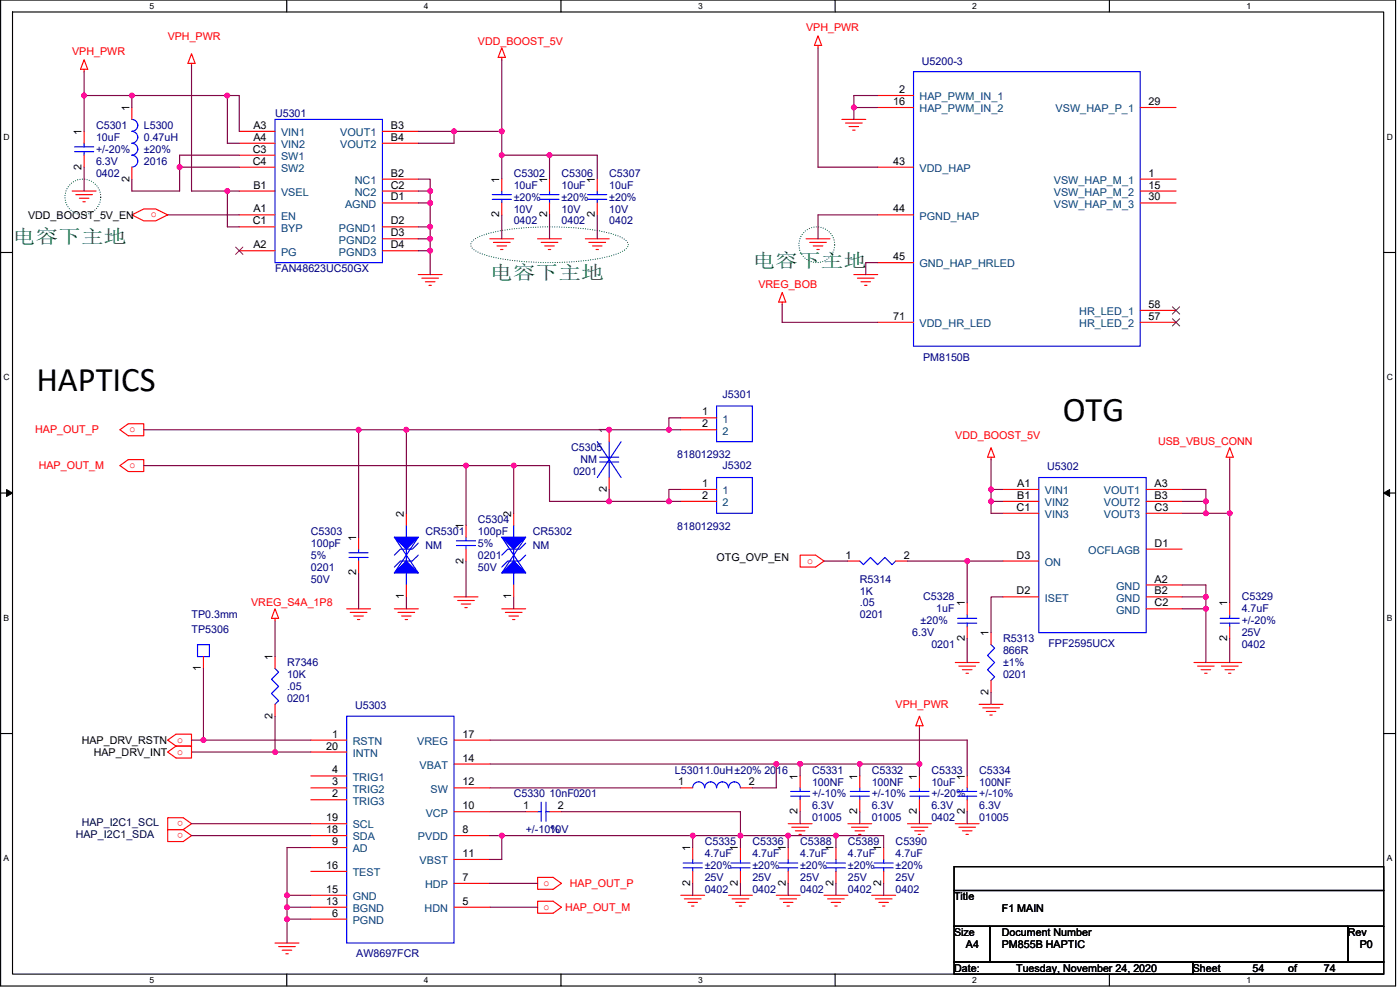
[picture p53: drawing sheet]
<svg xmlns="http://www.w3.org/2000/svg" width="420mm" height="297mm" viewBox="0 0 420 297" stroke-linecap="round" stroke-linejoin="round" font-family="sans-serif">
<defs><g id="words">
<g font-size="10.4">
<text x="10.9" y="117.3">HAPTICS</text>
<text x="318.9" y="126.3">OTG</text>
</g>
<g font-size="5.7" fill="#008000">
<text x="3.8" y="72.8">电容下主地</text>
<text x="147" y="83.6">电容下主地</text>
<text x="225.8" y="80">电容下主地</text>
</g>
<g font-size="3.2" fill="#f00">
<text x="50.3" y="11.9">VPH_PWR</text>
<text x="241.9" y="9.3">VPH_PWR</text>
<text x="21.7" y="16.5">VPH_PWR</text>
<text x="143.4" y="13.6">VDD_BOOST_5V</text>
<text x="45.3" y="65.3">o</text>
<text x="227.6" y="86.3">VREG_BOB</text>
<text x="10.6" y="130">HAP_OUT_P</text>
<text x="38.9" y="129.7">o</text>
<text x="286.7" y="131.8">VDD_BOOST_5V</text>
<text x="347.6" y="133.6">USB_VBUS_CONN</text>
<text x="11.6" y="140.8">HAP_OUT_M</text>
<text x="38.9" y="140.5">o</text>
<text x="242.3" y="169.1">o</text>
<text x="75.4" y="182">VREG_S4A_1P8</text>
<text x="268.8" y="212.4">VPH_PWR</text>
<text x="53.2" y="226.4">o</text>
<text x="53.2" y="222.8">o</text>
<text x="55" y="249.8" transform="rotate(180 55 249.8)">o</text>
<text x="55" y="246.2" transform="rotate(180 55 246.2)">o</text>
<text x="163.1" y="265.8">o</text>
<text x="171" y="266.1">HAP_OUT_P</text>
<text x="163.1" y="273">o</text>
<text x="169.6" y="273.3">HAP_OUT_M</text>
</g>
<g font-size="3.2" fill="#000080">
<text x="276.7" y="19.4">U5200-3</text>
<text x="82.5" y="35.1">U5301</text>
<text x="28.8" y="38.7">C5301</text>
<text x="43.1" y="38.7">L5300</text>
<text x="28.8" y="42.3">10uF</text>
<text x="28.8" y="45.9">+/-20%</text>
<text x="43.1" y="42.3">0.47uH</text>
<text x="43.1" y="45.9">±20%</text>
<text x="28.8" y="53">0402</text>
<text x="28.8" y="49.4">6.3V</text>
<text x="43.1" y="49.4">2016</text>
<text x="154.2" y="53">C5302</text>
<text x="168.5" y="53">C5306</text>
<text x="182.8" y="53">C5307</text>
<text x="154.2" y="56.6">10uF</text>
<text x="168.5" y="56.6">10uF</text>
<text x="182.8" y="56.6">10uF</text>
<text x="154.2" y="63.8">10V</text>
<text x="154.2" y="60.2">±20%</text>
<text x="168.5" y="63.8">10V</text>
<text x="168.5" y="60.2">±20%</text>
<text x="182.8" y="63.8">10V</text>
<text x="182.8" y="60.2">±20%</text>
<text x="154.2" y="67.4">0402</text>
<text x="168.5" y="67.4">0402</text>
<text x="182.8" y="67.4">0402</text>
<text x="82.5" y="81.7">FAN48623UC50GX</text>
<text x="277" y="108.2">PM8150B</text>
<text x="216.8" y="119.3">J5301</text>
<text x="171.4" y="135.4">C5305</text>
<text x="203.2" y="137.6">818012932</text>
<text x="172.1" y="142.6">0201</text>
<text x="174.2" y="139">NM</text>
<text x="216.8" y="140.8">J5302</text>
<text x="314.3" y="141.1">U5302</text>
<text x="93.3" y="160.5">C5303</text>
<text x="127.7" y="160.5">CR5301</text>
<text x="143.4" y="156.9">C5304</text>
<text x="143.4" y="160.5">100pF</text>
<text x="159.9" y="160.5">CR5302</text>
<text x="203.2" y="159">818012932</text>
<text x="93.3" y="164.1">100pF</text>
<text x="93.3" y="167.6">5%</text>
<text x="127.7" y="164.8">NM</text>
<text x="143.4" y="167.6">0201</text>
<text x="143.4" y="164.1">5%</text>
<text x="159.9" y="164.8">NM</text>
<text x="93.3" y="171.2">0201</text>
<text x="143.4" y="171.2">50V</text>
<text x="93.3" y="174.8">50V</text>
<text x="258" y="174.8">R5314</text>
<text x="258" y="178.4">1K</text>
<text x="57.5" y="185.5">TP0.3mm</text>
<text x="258" y="182">.05</text>
<text x="258" y="185.5">0201</text>
<text x="277" y="180.2">C5328</text>
<text x="281" y="183.7">1uF</text>
<text x="372.6" y="180.2">C5329</text>
<text x="372.6" y="183.7">4.7uF</text>
<text x="57.5" y="189.8">TP5306</text>
<text x="273.8" y="190.9">6.3V</text>
<text x="276.3" y="187.3">±20%</text>
<text x="372.6" y="190.9">25V</text>
<text x="372.6" y="187.3">+/-20%</text>
<text x="279.5" y="194.5">0201</text>
<text x="301" y="192.7">R5313</text>
<text x="301" y="196.3">866R</text>
<text x="314.6" y="194.1">FPF2595UCX</text>
<text x="372.6" y="194.5">0402</text>
<text x="86.1" y="199.9">R7346</text>
<text x="86.1" y="203.5">10K</text>
<text x="301" y="199.9">±1%</text>
<text x="301" y="203.5">0201</text>
<text x="86.1" y="207">.05</text>
<text x="86.1" y="210.6">0201</text>
<text x="106.5" y="212.8">U5303</text>
<text x="202.5" y="232.1">L53011.0uH±20% 2016</text>
<text x="243.7" y="232.1">C5331</text>
<text x="261.6" y="232.1">C5332</text>
<text x="279.5" y="232.1">C5333</text>
<text x="293.8" y="232.1">C5334</text>
<text x="154.2" y="239.3">C5330 10nF0201</text>
<text x="243.7" y="235.7">100NF</text>
<text x="243.7" y="239.3">+/-10%</text>
<text x="261.6" y="235.7">100NF</text>
<text x="261.6" y="239.3">+/-10%</text>
<text x="279.5" y="235.7">10uF</text>
<text x="279.5" y="239.3">+/-20%</text>
<text x="293.8" y="235.7">100NF</text>
<text x="293.8" y="239.3">+/-10%</text>
<text x="243.7" y="242.8">6.3V</text>
<text x="261.6" y="242.8">6.3V</text>
<text x="279.5" y="242.8">6.3V</text>
<text x="293.8" y="242.8">6.3V</text>
<text x="157.8" y="250">+/-10%</text>
<text x="164.9" y="250">10V</text>
<text x="243.7" y="246.4">01005</text>
<text x="261.6" y="246.4">01005</text>
<text x="279.5" y="246.4">0402</text>
<text x="293.8" y="246.4">01005</text>
<text x="211.5" y="253.6">C5335</text>
<text x="211.5" y="257.2">4.7uF</text>
<text x="225.8" y="253.6">C5336</text>
<text x="225.8" y="257.2">4.7uF</text>
<text x="240.1" y="253.6">C5388</text>
<text x="240.1" y="257.2">4.7uF</text>
<text x="254.5" y="253.6">C5389</text>
<text x="254.5" y="257.2">4.7uF</text>
<text x="268.8" y="253.6">C5390</text>
<text x="268.8" y="257.2">4.7uF</text>
<text x="211.5" y="260.8">±20%</text>
<text x="225.8" y="260.8">±20%</text>
<text x="240.1" y="260.8">±20%</text>
<text x="254.5" y="260.8">±20%</text>
<text x="268.8" y="260.8">±20%</text>
<text x="211.5" y="267.9">0402</text>
<text x="211.5" y="264.3">25V</text>
<text x="225.8" y="267.9">0402</text>
<text x="225.8" y="264.3">25V</text>
<text x="240.1" y="267.9">0402</text>
<text x="240.1" y="264.3">25V</text>
<text x="254.5" y="267.9">0402</text>
<text x="254.5" y="264.3">25V</text>
<text x="268.8" y="267.9">0402</text>
<text x="268.8" y="264.3">25V</text>
<text x="106.9" y="287.3">AW8697FCR</text>
</g>
<g font-size="3.2">
<text x="269.8" y="27.9">2</text>
<text x="38.8" y="33.3" transform="rotate(-90 38.8 33.3)">1</text>
<text x="268" y="31.5">16</text>
<text x="344.7" y="31.5">29</text>
<text x="24.5" y="40.5" transform="rotate(-90 24.5 40.5)">1</text>
<text x="76" y="38.7">A3</text>
<text x="117.3" y="38.7">B3</text>
<text x="75.9" y="45.8">C3</text>
<text x="76" y="42.2">A4</text>
<text x="117.3" y="42.2">B4</text>
<text x="24.5" y="50.9" transform="rotate(-90 24.5 50.9)">2</text>
<text x="75.9" y="49.4">C4</text>
<text x="117.3" y="53">B2</text>
<text x="268" y="49.4">43</text>
<text x="344.7" y="53">1</text>
<text x="38.8" y="54.5" transform="rotate(-90 38.8 54.5)">2</text>
<text x="76" y="56.6">B1</text>
<text x="117.3" y="56.6">C2</text>
<text x="149.8" y="54.8" transform="rotate(-90 149.8 54.8)">1</text>
<text x="164.2" y="54.8" transform="rotate(-90 164.2 54.8)">1</text>
<text x="178.5" y="54.8" transform="rotate(-90 178.5 54.8)">1</text>
<text x="344.7" y="56.6">15</text>
<text x="8.4" y="65.6">VDD_BOOST_5V_EN</text>
<text x="76" y="63.7">A1</text>
<text x="117.3" y="60.2">D1</text>
<text x="149.8" y="65.2" transform="rotate(-90 149.8 65.2)">2</text>
<text x="164.2" y="65.2" transform="rotate(-90 164.2 65.2)">2</text>
<text x="178.5" y="65.2" transform="rotate(-90 178.5 65.2)">2</text>
<text x="268" y="63.7">44</text>
<text x="344.7" y="60.2">30</text>
<text x="75.9" y="67.3">C1</text>
<text x="117.3" y="67.3">D2</text>
<text x="117.3" y="70.9">D3</text>
<text x="76" y="74.5">A2</text>
<text x="117.3" y="74.5">D4</text>
<text x="268" y="78.1">45</text>
<text x="268" y="96">71</text>
<text x="344.7" y="92.4">58</text>
<text x="344.7" y="96">57</text>
<text x="210.7" y="124.6">1</text>
<text x="182.1" y="130" transform="rotate(-90 182.1 130)">1</text>
<text x="210.7" y="128.2">2</text>
<text x="182.1" y="147.6" transform="rotate(-90 182.1 147.6)">2</text>
<text x="210.7" y="146.1">1</text>
<text x="210.7" y="149.7">2</text>
<text x="305.3" y="146.1">A1</text>
<text x="305.3" y="149.7">B1</text>
<text x="346.5" y="146.1">A3</text>
<text x="346.5" y="149.7">B3</text>
<text x="121.2" y="155.1" transform="rotate(-90 121.2 155.1)">2</text>
<text x="153.4" y="155.1" transform="rotate(-90 153.4 155.1)">2</text>
<text x="305.1" y="153.3">C1</text>
<text x="346.5" y="153.3">C3</text>
<text x="139.1" y="158.7" transform="rotate(-90 139.1 158.7)">1</text>
<text x="106.9" y="162.3" transform="rotate(-90 106.9 162.3)">1</text>
<text x="253.7" y="167.6">1</text>
<text x="271.3" y="167.6">2</text>
<text x="305.1" y="167.6">D3</text>
<text x="346.5" y="164">D1</text>
<text x="106.9" y="172.7" transform="rotate(-90 106.9 172.7)">2</text>
<text x="139.1" y="169.1" transform="rotate(-90 139.1 169.1)">2</text>
<text x="215.1" y="168.4">OTG_OVP_EN</text>
<text x="121.2" y="179.8" transform="rotate(-90 121.2 179.8)">1</text>
<text x="153.4" y="179.8" transform="rotate(-90 153.4 179.8)">1</text>
<text x="305.1" y="178.4">D2</text>
<text x="346.5" y="174.8">A2</text>
<text x="346.5" y="178.4">B2</text>
<text x="289.5" y="182" transform="rotate(-90 289.5 182)">1</text>
<text x="346.5" y="181.9">C2</text>
<text x="368.3" y="182" transform="rotate(-90 368.3 182)">1</text>
<text x="296.7" y="190.9" transform="rotate(-90 296.7 190.9)">1</text>
<text x="289.5" y="192.4" transform="rotate(-90 289.5 192.4)">2</text>
<text x="368.3" y="192.4" transform="rotate(-90 368.3 192.4)">2</text>
<text x="60.3" y="201.3" transform="rotate(-90 60.3 201.3)">1</text>
<text x="81.8" y="198.1" transform="rotate(-90 81.8 198.1)">1</text>
<text x="296.7" y="208.5" transform="rotate(-90 296.7 208.5)">2</text>
<text x="81.8" y="215.6" transform="rotate(-90 81.8 215.6)">2</text>
<text x="99.7" y="221.3">1</text>
<text x="138.8" y="221.3">17</text>
<text x="24.5" y="223.2">HAP_DRV_RSTN</text>
<text x="28.1" y="226.7">HAP_DRV_INT</text>
<text x="97.9" y="224.9">20</text>
<text x="99.7" y="232.1">4</text>
<text x="138.8" y="228.5">14</text>
<text x="239.4" y="233.9" transform="rotate(-90 239.4 233.9)">1</text>
<text x="257.3" y="233.9" transform="rotate(-90 257.3 233.9)">1</text>
<text x="275.2" y="233.9" transform="rotate(-90 275.2 233.9)">1</text>
<text x="289.5" y="233.9" transform="rotate(-90 289.5 233.9)">1</text>
<text x="99.7" y="235.6">3</text>
<text x="99.7" y="239.2">2</text>
<text x="138.8" y="235.6">12</text>
<text x="203.6" y="235.6">1</text>
<text x="224.7" y="235.6">2</text>
<text x="138.8" y="242.8">10</text>
<text x="157" y="242.8">1</text>
<text x="167.4" y="242.8">2</text>
<text x="239.4" y="244.3" transform="rotate(-90 239.4 244.3)">2</text>
<text x="257.3" y="244.3" transform="rotate(-90 257.3 244.3)">2</text>
<text x="275.2" y="244.3" transform="rotate(-90 275.2 244.3)">2</text>
<text x="289.5" y="244.3" transform="rotate(-90 289.5 244.3)">2</text>
<text x="97.9" y="246.4">19</text>
<text x="97.9" y="250">18</text>
<text x="138.8" y="250">8</text>
<text x="99.7" y="253.6">9</text>
<text x="138.8" y="257.1">11</text>
<text x="207.1" y="255.4" transform="rotate(-90 207.1 255.4)">1</text>
<text x="221.5" y="255.4" transform="rotate(-90 221.5 255.4)">1</text>
<text x="235.8" y="255.4" transform="rotate(-90 235.8 255.4)">1</text>
<text x="250.1" y="255.4" transform="rotate(-90 250.1 255.4)">1</text>
<text x="264.5" y="255.4" transform="rotate(-90 264.5 255.4)">1</text>
<text x="97.9" y="260.7">16</text>
<text x="97.9" y="267.9">15</text>
<text x="138.8" y="264.3">7</text>
<text x="207.1" y="265.8" transform="rotate(-90 207.1 265.8)">2</text>
<text x="221.5" y="265.8" transform="rotate(-90 221.5 265.8)">2</text>
<text x="235.8" y="265.8" transform="rotate(-90 235.8 265.8)">2</text>
<text x="250.1" y="265.8" transform="rotate(-90 250.1 265.8)">2</text>
<text x="264.5" y="265.8" transform="rotate(-90 264.5 265.8)">2</text>
<text x="97.9" y="271.5">13</text>
<text x="99.7" y="275">6</text>
<text x="138.8" y="271.5">5</text>
<text x="286.3" y="270.1">Title</text>
<text x="300.7" y="273.6">F1 MAIN</text>
<text x="286.3" y="280.8">Size</text>
<text x="300.7" y="280.8">Document Number</text>
<text x="404.5" y="280.8">Rev</text>
<text x="289.9" y="284.4">A4</text>
<text x="300.7" y="284.4">PM855B HAPTIC</text>
<text x="408.1" y="284.4">P0</text>
<text x="286.3" y="291.5">Date:</text>
<text x="305" y="291.5">Tuesday, November 24, 2020</text>
<text x="358" y="291.5">Sheet</text>
<text x="375.9" y="291.5">54</text>
<text x="386.6" y="291.5">of</text>
<text x="397.3" y="291.5">74</text>
</g>
<g font-size="3.2" fill="#004080">
<text x="276" y="30.1">HAP_PWM_IN_1</text>
<text x="276" y="33.7">HAP_PWM_IN_2</text>
<text x="316.8" y="33.7">VSW_HAP_P_1</text>
<text x="84.3" y="40.9">VIN1</text>
<text x="102.1" y="40.9">VOUT1</text>
<text x="84.3" y="44.4">VIN2</text>
<text x="102.1" y="44.4">VOUT2</text>
<text x="84.3" y="48">SW1</text>
<text x="84.3" y="51.6">SW2</text>
<text x="276" y="51.6">VDD_HAP</text>
<text x="84.3" y="58.8">VSEL</text>
<text x="106.5" y="55.2">NC1</text>
<text x="106.5" y="58.8">NC2</text>
<text x="316.3" y="55.2">VSW_HAP_M_1</text>
<text x="316.3" y="58.8">VSW_HAP_M_2</text>
<text x="84.3" y="65.9">EN</text>
<text x="103.6" y="62.3">AGND</text>
<text x="276" y="65.9">PGND_HAP</text>
<text x="316.3" y="62.3">VSW_HAP_M_3</text>
<text x="84.3" y="69.5">BYP</text>
<text x="101.7" y="69.5">PGND1</text>
<text x="84.3" y="76.7">PG</text>
<text x="101.7" y="73.1">PGND2</text>
<text x="101.7" y="76.7">PGND3</text>
<text x="276" y="80.2">GND_HAP_HRLED</text>
<text x="323.9" y="94.6">HR_LED_1</text>
<text x="276" y="98.1">VDD_HR_LED</text>
<text x="323.9" y="98.1">HR_LED_2</text>
<text x="216.9" y="126.8">1</text>
<text x="216.9" y="130.4">2</text>
<text x="216.9" y="148.3">1</text>
<text x="313.6" y="148.3">VIN1</text>
<text x="331.3" y="148.3">VOUT1</text>
<text x="216.9" y="151.9">2</text>
<text x="313.6" y="151.9">VIN2</text>
<text x="313.6" y="155.4">VIN3</text>
<text x="331.3" y="151.9">VOUT2</text>
<text x="331.3" y="155.4">VOUT3</text>
<text x="326.6" y="166.2">OCFLAGB</text>
<text x="313.6" y="169.8">ON</text>
<text x="335" y="177">GND</text>
<text x="313.6" y="180.5">ISET</text>
<text x="335" y="180.5">GND</text>
<text x="335" y="184.1">GND</text>
<text x="105.8" y="223.5">RSTN</text>
<text x="105.8" y="227.1">INTN</text>
<text x="125.2" y="223.5">VREG</text>
<text x="125.9" y="230.7">VBAT</text>
<text x="105.8" y="234.3">TRIG1</text>
<text x="105.8" y="237.8">TRIG2</text>
<text x="129.2" y="237.8">SW</text>
<text x="105.8" y="241.4">TRIG3</text>
<text x="127.8" y="245">VCP</text>
<text x="105.8" y="248.6">SCL</text>
<text x="105.8" y="252.2">SDA</text>
<text x="105.8" y="255.7">AD</text>
<text x="125.4" y="252.2">PVDD</text>
<text x="105.8" y="262.9">TEST</text>
<text x="125.9" y="259.3">VBST</text>
<text x="127.6" y="266.5">HDP</text>
<text x="105.8" y="270.1">GND</text>
<text x="105.8" y="273.6">BGND</text>
<text x="127.4" y="273.6">HDN</text>
<text x="105.8" y="277.2">PGND</text>
</g>
<g font-size="3.2" fill="#000040">
<text x="22.7" y="251.4">HAP_I2C1_SDA</text>
<text x="24.5" y="247.9">HAP_I2C1_SCL</text>
</g>
<g font-size="2.6">
<text x="44.9" y="2.7">5</text>
<text x="127.2" y="2.7">4</text>
<text x="209.5" y="2.7">3</text>
<text x="291.8" y="2.7">2</text>
<text x="374.1" y="2.7">1</text>
<text x="1.1" y="41.9">D</text>
<text x="416.2" y="41.9">D</text>
<text x="1.1" y="114.1">C</text>
<text x="416.2" y="114.1">C</text>
<text x="1.1" y="186.3">B</text>
<text x="416.2" y="186.3">B</text>
<text x="1.1" y="258.4">A</text>
<text x="416.2" y="258.4">A</text>
<text x="44.9" y="294.9">5</text>
<text x="127.2" y="294.9">4</text>
<text x="209.5" y="294.9">3</text>
<text x="291.8" y="294.9">2</text>
<text x="374.1" y="294.9">1</text>
</g>
</g></defs>
<path d="M.2 0h418.6v295.8h-418.6zM3.8 3.6h411.5v288.7h-411.5z" fill="none" stroke="#000" stroke-width=".34"/>
<g fill="#fff">
<path d="M44.9 .4h1.4v2.8h-1.4z"/>
<path d="M44.9 292.7h1.4v2.8h-1.4z"/>
</g>
<path d="M86.1 0v3.6M86.1 292.3v3.5" fill="none" stroke="#000" stroke-width=".34"/>
<g fill="#fff">
<path d="M127.2 .4h1.4v2.8h-1.4z"/>
<path d="M127.2 292.7h1.4v2.8h-1.4z"/>
</g>
<path d="M168.3 0v3.6M168.3 292.3v3.5" fill="none" stroke="#000" stroke-width=".34"/>
<g fill="#fff">
<path d="M209.5 .4h1.4v2.8h-1.4z"/>
<path d="M209.5 292.7h1.4v2.8h-1.4z"/>
</g>
<path d="M250.6 0v3.6M250.6 292.3v3.5" fill="none" stroke="#000" stroke-width=".34"/>
<g fill="#fff">
<path d="M291.8 .4h1.4v2.8h-1.4z"/>
<path d="M291.8 292.7h1.4v2.8h-1.4z"/>
</g>
<path d="M332.9 0v3.6M332.9 292.3v3.5" fill="none" stroke="#000" stroke-width=".34"/>
<g fill="#fff">
<path d="M374.1 .4h1.4v2.8h-1.4z"/>
<path d="M374.1 292.7h1.4v2.8h-1.4z"/>
<path d="M1.1 39.7h1.8v2.8h-1.8z"/>
<path d="M416.2 39.7h1.8v2.8h-1.8z"/>
<path d="M1.1 111.8h1.8v2.9h-1.8z"/>
<path d="M416.2 111.8h1.8v2.9h-1.8z"/>
</g>
<path d="M.2 75.8h3.6M415.3 75.8h3.5" fill="none" stroke="#000" stroke-width=".34"/>
<g fill="#fff">
<path d="M1.1 184h1.7v2.8h-1.7z"/>
<path d="M416.2 184h1.7v2.8h-1.7z"/>
</g>
<path d="M.2 147.9h3.6M415.3 147.9h3.5" fill="none" stroke="#000" stroke-width=".34"/>
<path d="M2 146.9l1.8 1-1.8 1zM415.3 147.9l1.7-1v2z" fill="#000" stroke="#000" stroke-width=".3"/>
<g fill="#fff">
<path d="M1.1 256.2h1.7v2.8h-1.7z"/>
<path d="M416.1 256.2h1.8v2.8h-1.8z"/>
</g>
<path d="M.2 220.1h3.6M415.3 220.1h3.5M286.3 277.9h10.8v10.8h-10.8zM286.3 260h129v7.2h-129zM286.3 267.2h129v10.7h-129zM297.1 277.9h107.4v10.8h-107.4zM404.5 277.9h10.8v10.8h-10.8zM286.3 288.7h71.7v3.6h-71.7zM358 288.7h57.3v3.6h-57.3z" fill="none" stroke="#000" stroke-width=".34"/>
<g fill="none" stroke="#008000" stroke-width=".34" stroke-dasharray="0 .7">
<path d="M141.8 72.3a19.5 19.5 0 0 1 9.9-3.3 89.3 89.3 0 0 1 31.4 1l1.4 .4a7.1 7.1 0 0 1 3.9 2.5 1.74 1.74 0 0 1-.9 2.1 28 28 0 0 1-11.3 3.1 87.3 87.3 0 0 1-29.5-1.3l-1.4-.4a7.1 7.1 0 0 1-3.9-2.4l-.1-.6z"/>
<circle cx="24.9" cy="59.1" r="5.4"/>
<circle cx="245.1" cy="73.4" r="5.4"/>
</g>
<g fill="none" stroke="#f00" stroke-width=".34">
<path d="M25.2 17.9l1.1 2.9h-2.1zM57.5 19v.7M57.5 16.1l1.1 2.9h-2.2zM150.6 17.2v.7M150.6 14.4l1.1 2.8h-2.2zM245.5 13.6v.8M245.5 10.8l1.1 2.8h-2.2zM25.2 39.4v3.6M25.2 20.8v.7M39.6 32.3v3.5M71.8 39.4h10.7M114.8 39.4h10.7"/>
<path d="M252.7 35.8h7.1M253.7 36.9h5.1M254.8 38h2.9M255.9 39.1h.7M263.4 28.7h10.8M263.4 32.3h10.8M342.2 32.3h10.7M21.7 57.3h7.1M22.7 58.4h5.1M23.8 59.5h2.9M25.2 46.6v3.6M39.6 50.2v3.5"/>
<path d="M71.8 43h10.7M71.8 57.3h10.7M71.8 46.6h10.7M71.8 50.2h10.7M114.8 53.7h10.7M114.8 43h10.7M114.8 57.3h10.7M150.6 53.7v3.6M164.9 53.7v3.6M179.2 53.7v3.6M263.4 50.2h10.8M342.2 53.7h10.7"/>
<path d="M342.2 57.3h10.7M24.9 60.5h.7M39.6 64.5l3.5-1.8h3.6l3.6 1.8-3.6 1.8h-3.6zM71.8 64.5h10.7M71.8 75.2h10.7M71.8 68.1h10.7M114.8 60.9h10.7M114.8 68.1h10.7M114.8 71.6h10.7M114.8 75.2h10.7M147 71.6h7.2M148.1 72.7h5"/>
<path d="M149.2 73.8h2.8M150.2 74.9h.7M150.6 60.9v3.6M161.3 71.6h7.2M162.4 72.7h5M163.5 73.8h2.9M164.6 74.9h.7M164.9 60.9v3.6M175.7 71.6h7.1M176.7 72.7h5M177.8 73.8h2.9M178.9 74.9h.7"/>
<path d="M179.2 60.9v3.6M241.9 71.6h7.2M243 72.7h5M244.1 73.8h2.8M245.1 74.9h.8M263.4 64.5h10.8M263.4 78.8h10.8M342.2 60.9h10.7M125.5 82.4h7.2M126.6 83.5h5M127.7 84.5h2.8M128.7 85.6h.8"/>
<path d="M234.7 87.8l1.1 2.8h-2.1zM234.7 90.6v.7M256.3 82.4h7.1M257.3 83.5h5M258.4 84.5h2.8M259.5 85.6h.7M263.4 96.7h10.8M342.2 93.1h10.7M342.2 96.7h10.7M36 128.9l2.5-1.8h4.6v3.6h-4.6zM36 139.7l2.5-1.8h4.6v3.6h-4.6zM182.8 128.9v3.6"/>
<path d="M204.3 125.4h10.8M204.3 128.9h10.8M297.4 134.3l1.1 2.9h-2.1zM297.4 137.2v.7M369.1 134.3l1 2.9h-2.1zM369.1 137.2v.7M122 154v3.6M139.9 157.6v3.6M154.2 154v3.6M182.8 143.3v3.6M204.3 146.9h10.8M204.3 150.4h10.8"/>
<path d="M301 146.9h10.8M301 150.4h10.8M301 154h10.8M344 146.9h10.7M344 150.4h10.7M344 154h10.7M107.6 161.2v3.6M107.6 168.3v3.6M122 175.5v3.6M136.3 179.1h7.1M139.9 164.8v3.5M154.2 175.5v3.6"/>
<path d="M240.1 166.6h4.7l2.5 1.7-2.5 1.8h-4.7zM254.5 168.3h3.5M268.8 168.3h3.6M301 168.3h10.8M301 179.1h10.8M344 175.5h10.7M344 179.1h10.7M344 164.8h10.7M61.1 197v3.6M82.5 185.5v.7M82.5 182.7l1.1 2.8h-2.1zM82.5 197v3.6"/>
<path d="M104 182.7h7.2M105.1 183.7h5M106.2 184.8h2.8M107.3 185.9h.7M118.4 182.7h7.1M119.4 183.7h5M120.5 184.8h2.9M121.6 185.9h.7M137.3 180.2h5.1M138.4 181.2h2.9M139.5 182.3h.7M150.6 182.7h7.2"/>
<path d="M151.7 183.7h5M152.7 184.8h2.9M153.8 185.9h.7M286.7 198.8h7.1M287.8 199.9h5M290.3 180.9v3.6M290.3 188v3.6M297.4 189.8v3.6M344 182.7h10.7M358.3 198.8h14.3M359.4 199.9h5M366.6 199.9h5"/>
<path d="M369.1 180.9v3.6M369.1 188v3.6M82.5 211.3v3.6M275.9 217.8v.7M275.9 214.9l1.1 2.9h-2.1zM288.8 200.9h2.9M289.9 202h.7M293.8 211.3h7.2M294.9 212.4h5M296 213.5h2.9M297.1 214.5h.7M297.4 204.2v3.5"/>
<path d="M360.5 200.9h2.8M361.5 202h.8M367.6 200.9h2.9M368.7 202h.7M50.3 225.6l2.5-1.7h4.7v3.5h-4.7zM50.3 222.1l2.5-1.8h4.7v3.6h-4.7zM93.3 222.1h10.7M93.3 225.6h10.7M93.3 232.8h10.7M93.3 236.4h10.7M93.3 240h10.7M136.3 222.1h10.7"/>
<path d="M136.3 229.2h10.7M136.3 236.4h10.7M204.3 236.4h3.6M222.2 236.4h3.6M240.1 232.8v3.6M240.1 240v3.5M258 232.8v3.6M258 240v3.5M275.9 232.8v3.6M275.9 240v3.5M290.3 232.8v3.6M290.3 240v3.5"/>
<path d="M50.3 248.9h4.7l2.5 1.8-2.5 1.8h-4.7zM50.3 245.3h4.7l2.5 1.8-2.5 1.8h-4.7zM93.3 247.1h10.7M93.3 250.7h10.7M93.3 254.3h10.7M136.3 243.5h10.7M136.3 250.7h10.7M136.3 257.9h10.7M157.8 243.5h3.5M164.9 243.5h3.6M207.9 254.3v3.6M222.2 254.3v3.6"/>
<path d="M236.5 247.1h7.2M236.5 254.3v3.6M237.6 248.2h5M238.7 249.3h2.9M239.8 250.4h.7M250.9 254.3v3.6M254.5 247.1h7.1M255.5 248.2h5.1M256.6 249.3h2.9M257.7 250.4h.7M265.2 254.3v3.6M272.4 247.1h7.1"/>
<path d="M273.4 248.2h5.1M274.5 249.3h2.9M275.6 250.4h.7M286.7 247.1h7.1M287.8 248.2h5M288.8 249.3h2.9M289.9 250.4h.7M93.3 261.5h10.7M93.3 268.6h10.7M93.3 272.2h10.7M93.3 275.8h10.7M136.3 265h10.7"/>
<path d="M136.3 272.2h10.7M161.3 263.2h4.7l2.5 1.8-2.5 1.8h-4.7zM161.3 270.4h4.7l2.5 1.8-2.5 1.8h-4.7zM204.3 268.6h7.2M205.4 269.7h5M206.5 270.8h2.8M207.5 271.8h.7M207.9 261.5v3.5M218.6 268.6h7.2M219.7 269.7h5M220.8 270.8h2.9M221.9 271.8h.7"/>
<path d="M222.2 261.5v3.5M233 268.6h7.1M234 269.7h5M235.1 270.8h2.9M236.2 271.8h.7M236.5 261.5v3.5M247.3 268.6h7.2M248.4 269.7h5M249.4 270.8h2.9M250.5 271.8h.7M250.9 261.5v3.5M261.6 268.6h7.2"/>
<path d="M262.7 269.7h5M263.8 270.8h2.8M264.8 271.8h.8M265.2 261.5v3.5M82.5 283h7.2M83.6 284h5M84.7 285.1h2.9M85.8 286.2h.7"/>
</g>
<g fill="none" stroke="#00f" stroke-width=".34">
<path d="M39.5 35.8a1.79 1.79 0 0 1 1.8 1.8 1.79 1.79 0 0 1-1.8 1.8 1.82 1.82 0 0 1 1.8 1.8 1.81 1.81 0 0 1-1.8 1.8 1.82 1.82 0 0 1 1.8 1.8 1.81 1.81 0 0 1-1.8 1.7M82.5 35.8h32.3v43h-32.3zM274.2 21.5h68v82.4h-68zM22.4 44.1h5.7M22.4 45.5h5.7M25.2 43v1.1M25.2 45.5v1.1M39.5 46.6a1.79 1.79 0 0 1 1.8 1.8 1.79 1.79 0 0 1-1.8 1.7M147.7 58.4h5.8M147.7 59.8h5.8M150.6 57.3v1.1M150.6 59.8v1.1"/>
<path d="M162.1 58.4h5.7M162.1 59.8h5.7M164.9 57.3v1.1M164.9 59.8v1.1M176.4 58.4h5.7M176.4 59.8h5.7M179.2 57.3v1.1M179.2 59.8v1.1M179.2 132.5l7.2 10.8M180 137.2h5.7M180 138.6h5.7M182.8 132.5v4.7"/>
<path d="M182.8 138.6v4.7M186.4 132.5l-7.2 10.8M215.1 121.8h10.7v10.7h-10.7zM122 157.6v3.6M154.2 157.6v3.6M215.1 143.3h10.7v10.7h-10.7zM311.8 143.3h32.2v46.5h-32.2zM104.7 165.8h5.8M104.7 167.3h5.8M107.6 164.8v1M107.6 167.3v1M118.4 161.2l7.1 10.7"/>
<path d="M122 171.9v3.6M122 164.8v3.5M125.5 166.6l-1.8 1.7h-3.5l-1.8 1.8M125.5 161.2l-7.1 10.7M125.5 163l-1.8 1.8h-3.5l-1.8 1.8M137 162.3h5.7M137 163.7h5.7M139.9 161.2v1.1M139.9 163.7v1.1M150.6 161.2l7.2 10.7M154.2 171.9v3.6M154.2 164.8v3.5"/>
<path d="M157.8 166.6l-1.8 1.7h-3.6l-1.8 1.8M157.8 161.2l-7.2 10.7M157.8 163l-1.8 1.8h-3.6l-1.8 1.8M258 168.3l1.1 1.1 2.1-2.1 2.2 2.1 2.2-2.1 2.1 2.1 1.1-1.1M59.3 193.4h3.6v3.6h-3.6zM287.4 185.5h5.7M287.4 187h5.7M290.3 184.5v1M290.3 187v1M297.4 193.4l1.1 1.1-2.1 2.1 2.1 2.2-2.1 2.1 2.1 2.2-1.1 1.1M366.2 185.5h5.7M366.2 187h5.7"/>
<path d="M369.1 184.5v1M369.1 187v1M82.5 200.6l1.1 1.1-2.1 2.1 2.1 2.2-2.1 2.1 2.1 2.1-1.1 1.1M104 214.9h32.3v68.1h-32.3zM211.5 236.4a1.79 1.79 0 0 0-1.8-1.8 1.79 1.79 0 0 0-1.8 1.8M222.2 236.4a1.79 1.79 0 0 0-1.8-1.8 1.8 1.8 0 0 0-1.8 1.8 1.78 1.78 0 0 0-1.8-1.8 1.81 1.81 0 0 0-1.8 1.8 1.78 1.78 0 0 0-1.8-1.8 1.77 1.77 0 0 0-1.7 1.8M237.3 237.5h5.7M237.3 238.9h5.7M240.1 236.4v1.1M240.1 238.9v1.1M255.2 237.5h5.7M255.2 238.9h5.7"/>
<path d="M258 236.4v1.1M258 238.9v1.1M273.1 237.5h5.7M273.1 238.9h5.7M275.9 236.4v1.1M275.9 238.9v1.1M287.4 237.5h5.7M287.4 238.9h5.7M290.3 236.4v1.1M290.3 238.9v1.1M161.3 243.5h1.1M162.4 240.7v5.7"/>
<path d="M163.8 240.7v5.7M163.8 243.5h1.1M205 259h5.8M207.9 257.9v1.1M219.4 259h5.7M222.2 257.9v1.1M233.7 259h5.7M236.5 257.9v1.1M248 259h5.7M250.9 257.9v1.1M262.3 259h5.8M265.2 257.9v1.1"/>
<path d="M205 260.4h5.8M207.9 260.4v1.1M219.4 260.4h5.7M222.2 260.4v1.1M233.7 260.4h5.7M236.5 260.4v1.1M248 260.4h5.7M250.9 260.4v1.1M262.3 260.4h5.8M265.2 260.4v1.1"/>
</g>
<path d="M70.7 74.1l2.2 2.2M72.9 74.1l-2.2 2.2M351.9 92.1l2.1 2.1M351.9 95.6l2.1 2.2M354 92.1l-2.2 2.1M354 95.6l-2.2 2.2" fill="none" stroke="#804000" stroke-width=".3"/>
<g fill="#00f" stroke="#00f" stroke-width=".34">
<path d="M118.4 171.9l3.6-3.6 3.5 3.6z" fill-rule="evenodd"/>
<path d="M118.4 161.2h7.1l-3.5 3.6z" fill-rule="evenodd"/>
<path d="M154.2 168.3l3.6 3.6h-7.2z" fill-rule="evenodd"/>
<path d="M150.6 161.2h7.2l-3.6 3.6z" fill-rule="evenodd"/>
</g>
<g fill="none" stroke="#800040" stroke-width=".34">
<path d="M57.5 19.7v37.6h10.7v10.8h3.6M150.6 17.9v21.5M245.5 14.4v35.8h17.9M25.2 28.7h14.4M25.2 21.5v7.2M25.2 28.7v10.7M39.6 28.7v3.6M39.6 28.7h28.6M68.2 28.7v14.3h3.6M68.2 28.7h3.6v10.7M125.5 39.4h10.8v3.6h-10.8M136.3 39.4h14.3"/>
<path d="M150.6 39.4v7.2M256.3 32.3v3.5M263.4 28.7h-7.1v3.6h7.1M25.2 50.2v7.1M53.9 50.2h17.9M53.9 50.2v7.1h-14.3v-3.6M68.2 57.3h3.6M71.8 46.6h-17.9v3.6M125.5 53.7h3.6v3.6M125.5 57.3h3.6M129.1 57.3v3.6h-3.6M150.6 46.6v7.1"/>
<path d="M150.6 46.6h14.3M164.9 46.6h14.3v7.1M164.9 46.6v7.1M50.3 64.5h21.5M125.5 68.1h3.6v3.5M125.5 71.6h3.6M125.5 75.2h3.6M129.1 60.9v7.2M129.1 71.6v3.6M129.1 75.2v7.2M150.6 64.5v7.1M164.9 64.5v7.1"/>
<path d="M179.2 64.5v7.1M263.4 78.8h-3.6v3.6M263.4 64.5h-17.9v7.1M234.7 91.3v5.4h28.7M43.1 128.9h64.5M43.1 139.7h96.8M107.6 128.9h14.4M107.6 128.9v32.3M122 128.9v25.1M122 128.9h78.7M139.9 139.7h14.3M139.9 139.7v17.9"/>
<path d="M154.2 139.7v14.3M154.2 139.7h10.7v10.7h17.9M200.7 128.9h3.6M204.3 125.4h-3.6v3.5M297.4 137.9v9M369.1 137.9v16.1M182.8 146.9v3.5M182.8 150.4h17.9M200.7 150.4h3.6M204.3 146.9h-3.6v3.5M297.4 146.9h3.6M297.4 146.9v3.5"/>
<path d="M301 150.4h-3.6v3.6h3.6M354.7 150.4h7.2v3.6M354.7 146.9h7.2v3.5M354.7 154h7.2M361.9 154h7.2M369.1 154v26.9M107.6 171.9v10.8M122 179.1v3.6M139.9 168.3v10.8M154.2 179.1v3.6M247.3 168.3h7.2M272.4 168.3h17.9"/>
<path d="M290.3 168.3v12.6M290.3 168.3h10.7M301 179.1h-3.6v10.7M354.7 179.1h7.2M354.7 175.5h7.2v3.6M361.9 179.1v3.6M82.5 186.2v10.8M290.3 191.6v7.2M354.7 182.7h7.2M361.9 182.7v16.1M369.1 191.6v7.2M61.1 200.6v21.5h32.2"/>
<path d="M82.5 214.9v10.7M275.9 218.5v10.7M297.4 207.7v3.6M57.5 222.1h3.6M57.5 225.6h25M82.5 225.6h10.8M147 222.1h143.3v10.7M147 229.2h86M147 236.4h57.3M233 229.2v7.2h-7.2M233 229.2h7.1M240.1 229.2v3.6"/>
<path d="M240.1 229.2h17.9M258 229.2v3.6M258 229.2h17.9M275.9 229.2v3.6M57.5 250.7h35.8M57.5 247.1h35.8M93.3 254.3h-7.2v14.3M147 243.5h10.8M147 250.7h3.6M150.6 250.7h57.3M150.6 250.7v7.2h-3.6M168.5 243.5h53.7v7.2"/>
<path d="M207.9 250.7h14.3M207.9 250.7v3.6M222.2 250.7v3.6M222.2 250.7h14.3M236.5 250.7v3.6M236.5 250.7h14.4M240.1 243.5v3.6M258 243.5v3.6M265.2 254.3v-3.6h-14.3v3.6M275.9 243.5v3.6M290.3 243.5v3.6M86.1 268.6h7.2"/>
<path d="M86.1 268.6v3.6M86.1 275.8h7.2M86.1 272.2h7.2M86.1 275.8v7.2M86.1 272.2v3.6M147 272.2h14.3M147 265h14.3M207.9 265v3.6M222.2 265v3.6M236.5 265v3.6M250.9 265v3.6M265.2 265v3.6"/>
</g>
<g fill="#f0f" stroke="#f0f" stroke-width=".34">
<circle cx="297.4" cy="146.8" r=".7"/>
<circle cx="361.9" cy="182.7" r=".71"/>
<circle cx="369" cy="154" r=".7"/>
<circle cx="290.3" cy="168.3" r=".71"/>
<circle cx="256.2" cy="32.2" r=".7"/>
<circle cx="107.6" cy="128.9" r=".71"/>
<circle cx="182.8" cy="128.9" r=".71"/>
<circle cx="121.9" cy="128.9" r=".7"/>
<circle cx="139.8" cy="139.7" r=".7"/>
<circle cx="154.2" cy="139.7" r=".7"/>
<circle cx="182.8" cy="150.4" r=".71"/>
<circle cx="233" cy="229.2" r=".71"/>
<circle cx="258" cy="229.2" r=".71"/>
<circle cx="240.1" cy="229.2" r=".71"/>
<circle cx="275.9" cy="229.2" r=".71"/>
<circle cx="222.2" cy="250.7" r=".71"/>
<circle cx="207.9" cy="250.7" r=".7"/>
<circle cx="150.6" cy="250.7" r=".71"/>
<circle cx="86.1" cy="275.8" r=".7"/>
<circle cx="86.1" cy="272.2" r=".7"/>
<circle cx="86.1" cy="268.6" r=".7"/>
<circle cx="61" cy="222" r=".71"/>
<circle cx="200.7" cy="128.9" r=".71"/>
<circle cx="200.7" cy="150.4" r=".71"/>
<circle cx="25.2" cy="28.7" r=".71"/>
<circle cx="39.6" cy="28.7" r=".71"/>
<circle cx="68.2" cy="28.7" r=".7"/>
<circle cx="136.3" cy="39.4" r=".7"/>
<circle cx="150.6" cy="46.6" r=".71"/>
<circle cx="150.6" cy="39.4" r=".71"/>
<circle cx="164.9" cy="46.6" r=".71"/>
<circle cx="53.9" cy="50.1" r=".71"/>
<circle cx="68.2" cy="57.3" r=".7"/>
<circle cx="129.1" cy="57.3" r=".71"/>
<circle cx="129.1" cy="60.9" r=".71"/>
<circle cx="129.1" cy="68.1" r=".71"/>
<circle cx="129.1" cy="71.6" r=".71"/>
<circle cx="129.1" cy="75.2" r=".71"/>
<circle cx="250.9" cy="250.7" r=".71"/>
<circle cx="236.5" cy="250.7" r=".71"/>
<circle cx="82.5" cy="225.6" r=".7"/>
<circle cx="361.9" cy="150.4" r=".71"/>
<circle cx="361.9" cy="154" r=".71"/>
<circle cx="297.4" cy="150.4" r=".7"/>
<circle cx="361.9" cy="179.1" r=".71"/>
</g>
<use href="#words"/>
</svg>
